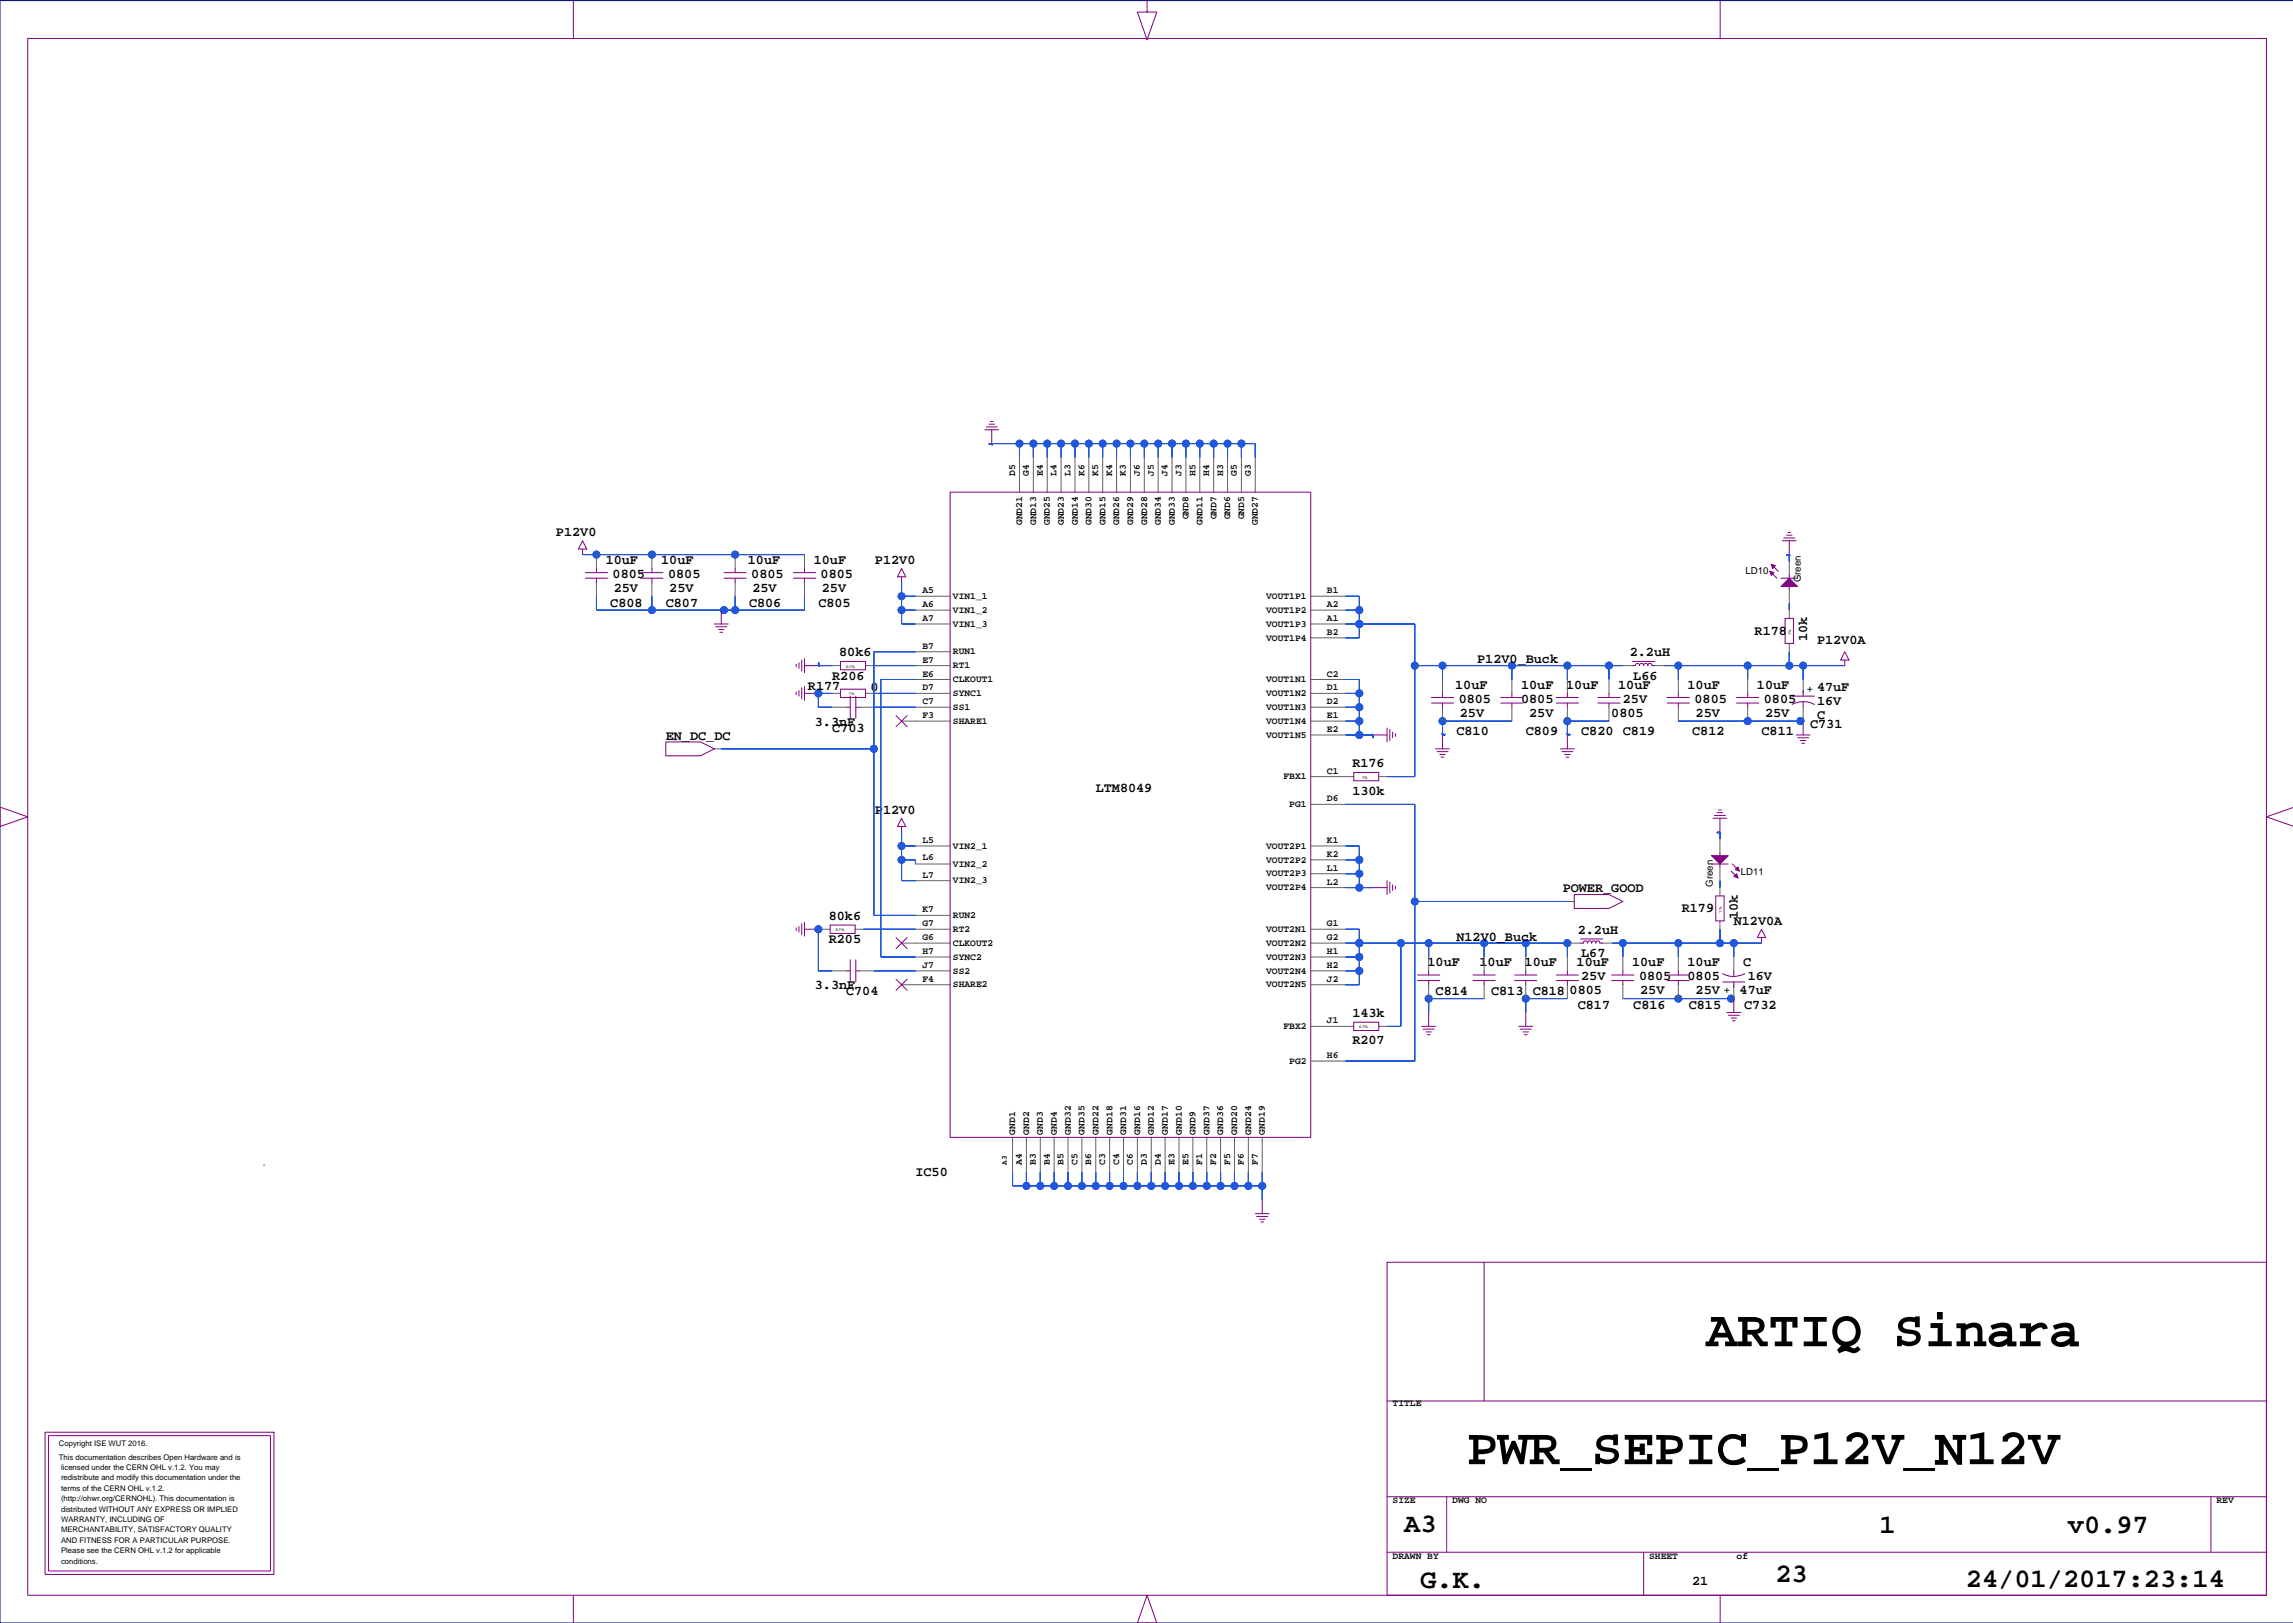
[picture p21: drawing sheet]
<svg xmlns="http://www.w3.org/2000/svg" width="420mm" height="297mm" viewBox="0 0 420 297" stroke-linecap="round" stroke-linejoin="round" font-family="sans-serif">
<defs><g id="words">
<g font-size="9.5">
<text x="312.3" y="246.4">ARTIQ Sinara</text>
<text x="268.5" y="268">PWR_SEPIC_P12V_N12V</text>
</g>
<g font-size="4.9">
<text x="257.1" y="280.4">A3</text>
<text x="344.1" y="280.7">1</text>
<text x="378.6" y="280.7">v0.97</text>
<text x="260" y="290.6">G.K.</text>
<text x="325" y="289.5">23</text>
<text x="359.9" y="290.4">24/01/2017:23:14</text>
</g>
<g font-size="2.5">
<text x="101.8" y="98.2">P12V0</text>
<text x="110.9" y="103.2">10uF</text>
<text x="112.2" y="105.8">0805</text>
<text x="121" y="103.2">10uF</text>
<text x="122.3" y="105.8">0805</text>
<text x="136.9" y="103.2">10uF</text>
<text x="137.6" y="105.8">0805</text>
<text x="149" y="103.2">10uF</text>
<text x="150.2" y="105.8">0805</text>
<text x="160.2" y="103.2">P12V0</text>
<text x="111.7" y="111.1">C808</text>
<text x="112.4" y="108.3">25V</text>
<text x="121.9" y="111.1">C807</text>
<text x="122.5" y="108.3">25V</text>
<text x="137.1" y="111.1">C806</text>
<text x="137.8" y="108.3">25V</text>
<text x="149.8" y="111.1">C805</text>
<text x="150.5" y="108.3">25V</text>
<text x="321.2" y="116.2">R178</text>
<text x="330.9" y="117.4" transform="rotate(-90 330.9 117.4)">10k</text>
<text x="332.7" y="117.8">P12V0A</text>
<text x="152.4" y="124.4">R206</text>
<text x="153.6" y="120.1">80k6</text>
<text x="270.4" y="121.4">P12V0_Buck</text>
<text x="298.4" y="120.1">2.2uH</text>
<text x="299" y="124.4">L66</text>
<text x="147.9" y="126.3">R177</text>
<text x="159.3" y="126.5">0</text>
<text x="266.4" y="126.1">10uF</text>
<text x="267.1" y="128.6">0805</text>
<text x="267.3" y="131.2">25V</text>
<text x="278.5" y="128.6">0805</text>
<text x="278.5" y="126.1">10uF</text>
<text x="280" y="131.2">25V</text>
<text x="286.7" y="126.1">10uF</text>
<text x="295" y="131.2">0805</text>
<text x="296.3" y="126.1">10uF</text>
<text x="297.1" y="128.6">25V</text>
<text x="309" y="126.1">10uF</text>
<text x="310.2" y="128.6">0805</text>
<text x="310.4" y="131.2">25V</text>
<text x="321.7" y="126.1">10uF</text>
<text x="322.9" y="128.6">0805</text>
<text x="323.1" y="131.2">25V</text>
<text x="332.7" y="131.5">C</text>
<text x="332.7" y="126.5">47uF</text>
<text x="332.7" y="129">16V</text>
<text x="121.9" y="135.3">EN_DC_DC</text>
<text x="149.2" y="132.8">3.3nF</text>
<text x="152.4" y="133.9">C703</text>
<text x="266.6" y="134.6">C810</text>
<text x="279.3" y="134.6">C809</text>
<text x="289.5" y="134.6">C820 C819</text>
<text x="309.8" y="134.6">C812</text>
<text x="322.5" y="134.6">C811</text>
<text x="331.4" y="133.3">C731</text>
<text x="247.6" y="140.3">R176</text>
<text x="160.2" y="148.9">P12V0</text>
<text x="200.6" y="144.9">LTM8049</text>
<text x="247.6" y="145.5">130k</text>
<text x="286.1" y="163.3">POWER_GOOD</text>
<text x="307.9" y="167">R179</text>
<text x="151.7" y="168.4">80k6</text>
<text x="151.7" y="172.7">R205</text>
<text x="266.6" y="172.2">N12V0_Buck</text>
<text x="288.9" y="170.9">2.2uH</text>
<text x="317.4" y="169.3">N12V0A</text>
<text x="318.2" y="168.2" transform="rotate(-90 318.2 168.2)">10k</text>
<text x="261.3" y="176.9">10uF</text>
<text x="270.9" y="176.9">10uF</text>
<text x="279.1" y="176.9">10uF</text>
<text x="288.6" y="176.9">10uF</text>
<text x="289.5" y="179.4">25V</text>
<text x="289.5" y="175.2">L67</text>
<text x="298.8" y="176.9">10uF</text>
<text x="300.1" y="179.4">0805</text>
<text x="309" y="179.4">0805</text>
<text x="309" y="176.9">10uF</text>
<text x="319.1" y="176.9">C</text>
<text x="320" y="179.4">16V</text>
<text x="149.2" y="181.1">3.3nF</text>
<text x="154.9" y="182.2">C704</text>
<text x="262.8" y="182.2">C814</text>
<text x="273" y="182.2">C813</text>
<text x="280.6" y="182.2">C818</text>
<text x="287.4" y="182">0805</text>
<text x="288.9" y="184.7">C817</text>
<text x="299" y="184.7">C816</text>
<text x="300.3" y="182">25V</text>
<text x="309.2" y="184.7">C815</text>
<text x="310.4" y="182">25V</text>
<text x="318.5" y="182">47uF</text>
<text x="319.3" y="184.7">C732</text>
<text x="247.6" y="186.1">143k</text>
<text x="247.6" y="191.1">R207</text>
<text x="167.6" y="215.2">IC50</text>
<text x="309.8" y="290.1">21</text>
</g>
<g font-size="1.8">
<text x="185.8" y="87.1" transform="rotate(-90 185.8 87.1)">D5</text>
<text x="188.4" y="87.1" transform="rotate(-90 188.4 87.1)">G4</text>
<text x="190.9" y="87.1" transform="rotate(-90 190.9 87.1)">E4</text>
<text x="193.5" y="87.1" transform="rotate(-90 193.5 87.1)">L4</text>
<text x="196" y="87.1" transform="rotate(-90 196 87.1)">L3</text>
<text x="198.5" y="87.1" transform="rotate(-90 198.5 87.1)">K6</text>
<text x="201.1" y="87.1" transform="rotate(-90 201.1 87.1)">K5</text>
<text x="203.6" y="87.1" transform="rotate(-90 203.6 87.1)">K4</text>
<text x="206.1" y="87.1" transform="rotate(-90 206.1 87.1)">K3</text>
<text x="208.7" y="87.1" transform="rotate(-90 208.7 87.1)">J6</text>
<text x="211.2" y="87.1" transform="rotate(-90 211.2 87.1)">J5</text>
<text x="213.8" y="87.1" transform="rotate(-90 213.8 87.1)">J4</text>
<text x="216.3" y="87.1" transform="rotate(-90 216.3 87.1)">J3</text>
<text x="218.8" y="87.1" transform="rotate(-90 218.8 87.1)">H5</text>
<text x="221.4" y="87.1" transform="rotate(-90 221.4 87.1)">H4</text>
<text x="223.9" y="87.1" transform="rotate(-90 223.9 87.1)">H3</text>
<text x="226.5" y="87.1" transform="rotate(-90 226.5 87.1)">G5</text>
<text x="229" y="87.1" transform="rotate(-90 229 87.1)">G3</text>
<text x="217.6" y="95.1" transform="rotate(-90 217.6 95.1)">GND8</text>
<text x="222.7" y="95.1" transform="rotate(-90 222.7 95.1)">GND7</text>
<text x="225.2" y="95.1" transform="rotate(-90 225.2 95.1)">GND6</text>
<text x="227.8" y="95.1" transform="rotate(-90 227.8 95.1)">GND5</text>
<text x="187.1" y="96.1" transform="rotate(-90 187.1 96.1)">GND21</text>
<text x="189.7" y="96.1" transform="rotate(-90 189.7 96.1)">GND13</text>
<text x="192.2" y="96.1" transform="rotate(-90 192.2 96.1)">GND25</text>
<text x="194.8" y="96.1" transform="rotate(-90 194.8 96.1)">GND23</text>
<text x="197.3" y="96.1" transform="rotate(-90 197.3 96.1)">GND14</text>
<text x="199.8" y="96.1" transform="rotate(-90 199.8 96.1)">GND30</text>
<text x="202.4" y="96.1" transform="rotate(-90 202.4 96.1)">GND15</text>
<text x="204.9" y="96.1" transform="rotate(-90 204.9 96.1)">GND26</text>
<text x="207.5" y="96.1" transform="rotate(-90 207.5 96.1)">GND29</text>
<text x="210" y="96.1" transform="rotate(-90 210 96.1)">GND28</text>
<text x="212.5" y="96.1" transform="rotate(-90 212.5 96.1)">GND34</text>
<text x="215.1" y="96.1" transform="rotate(-90 215.1 96.1)">GND33</text>
<text x="220.2" y="96.1" transform="rotate(-90 220.2 96.1)">GND11</text>
<text x="230.3" y="96.1" transform="rotate(-90 230.3 96.1)">GND27</text>
<text x="319.6" y="105">LD10</text>
<text x="329.7" y="106.6" transform="rotate(-90 329.7 106.6)">Green</text>
<text x="168.9" y="113.7">A7</text>
<text x="168.9" y="111.1">A6</text>
<text x="168.9" y="108.6">A5</text>
<text x="174.5" y="109.6">VIN1_1</text>
<text x="174.5" y="112.2">VIN1_2</text>
<text x="231.8" y="112.2">VOUT1P2</text>
<text x="231.8" y="109.6">VOUT1P1</text>
<text x="242.9" y="108.6">B1</text>
<text x="242.9" y="111.1">A2</text>
<text x="242.9" y="113.7">A1</text>
<text x="168.9" y="118.7">B7</text>
<text x="174.5" y="114.7">VIN1_3</text>
<text x="174.5" y="119.8">RUN1</text>
<text x="231.8" y="114.7">VOUT1P3</text>
<text x="231.8" y="117.2">VOUT1P4</text>
<text x="242.9" y="116.2">B2</text>
<text x="168.9" y="123.8">E6</text>
<text x="168.9" y="121.3">E7</text>
<text x="174.5" y="122.3">RT1</text>
<text x="174.5" y="124.9">CLKOUT1</text>
<text x="231.8" y="124.9">VOUT1N1</text>
<text x="242.9" y="123.8">C2</text>
<text x="168.9" y="126.4">D7</text>
<text x="168.9" y="131.4">F3</text>
<text x="168.9" y="128.9">C7</text>
<text x="174.5" y="129.9">SS1</text>
<text x="174.5" y="127.4">SYNC1</text>
<text x="231.8" y="127.4">VOUT1N2</text>
<text x="231.8" y="129.9">VOUT1N3</text>
<text x="242.9" y="131.4">E1</text>
<text x="242.9" y="128.9">D2</text>
<text x="242.9" y="126.4">D1</text>
<text x="330.9" y="126.6">+</text>
<text x="174.5" y="132.5">SHARE1</text>
<text x="231.8" y="132.5">VOUT1N4</text>
<text x="231.8" y="135">VOUT1N5</text>
<text x="242.9" y="134">E2</text>
<text x="235" y="142.6">FBX1</text>
<text x="242.9" y="141.6">C1</text>
<text x="236" y="147.7">PG1</text>
<text x="242.9" y="146.7">D6</text>
<text x="168.9" y="154.3">L5</text>
<text x="174.5" y="155.3">VIN2_1</text>
<text x="231.8" y="155.3">VOUT2P1</text>
<text x="242.9" y="154.3">K1</text>
<text x="168.9" y="160.6">L7</text>
<text x="168.9" y="157.3">L6</text>
<text x="174.5" y="158.6">VIN2_2</text>
<text x="174.5" y="161.7">VIN2_3</text>
<text x="231.8" y="157.9">VOUT2P2</text>
<text x="231.8" y="160.4">VOUT2P3</text>
<text x="242.9" y="161.9">L2</text>
<text x="242.9" y="159.4">L1</text>
<text x="242.9" y="156.8">K2</text>
<text x="318.7" y="160.1">LD11</text>
<text x="168.9" y="167">K7</text>
<text x="231.8" y="162.9">VOUT2P4</text>
<text x="313.6" y="162.3" transform="rotate(-90 313.6 162.3)">Green</text>
<text x="168.9" y="169.5">G7</text>
<text x="168.9" y="172.1">G6</text>
<text x="174.5" y="173.1">CLKOUT2</text>
<text x="174.5" y="170.6">RT2</text>
<text x="174.5" y="168">RUN2</text>
<text x="231.8" y="170.6">VOUT2N1</text>
<text x="231.8" y="173.1">VOUT2N2</text>
<text x="242.9" y="172.1">G2</text>
<text x="242.9" y="169.5">G1</text>
<text x="168.9" y="177.1">J7</text>
<text x="168.9" y="174.6">H7</text>
<text x="168.9" y="179.7">F4</text>
<text x="174.5" y="175.6">SYNC2</text>
<text x="174.5" y="178.2">SS2</text>
<text x="231.8" y="175.6">VOUT2N3</text>
<text x="231.8" y="178.2">VOUT2N4</text>
<text x="242.9" y="179.7">J2</text>
<text x="242.9" y="177.1">H2</text>
<text x="242.9" y="174.6">H1</text>
<text x="174.5" y="180.7">SHARE2</text>
<text x="231.8" y="180.7">VOUT2N5</text>
<text x="315.6" y="181.7">+</text>
<text x="235" y="188.3">FBX2</text>
<text x="242.9" y="187.3">J1</text>
<text x="236" y="194.7">PG2</text>
<text x="242.9" y="193.6">H6</text>
<text x="185.9" y="207.7" transform="rotate(-90 185.9 207.7)">GND1</text>
<text x="188.4" y="207.7" transform="rotate(-90 188.4 207.7)">GND2</text>
<text x="191" y="207.7" transform="rotate(-90 191 207.7)">GND3</text>
<text x="193.5" y="207.7" transform="rotate(-90 193.5 207.7)">GND4</text>
<text x="196" y="207.7" transform="rotate(-90 196 207.7)">GND32</text>
<text x="198.6" y="207.7" transform="rotate(-90 198.6 207.7)">GND35</text>
<text x="201.1" y="207.7" transform="rotate(-90 201.1 207.7)">GND22</text>
<text x="203.6" y="207.7" transform="rotate(-90 203.6 207.7)">GND18</text>
<text x="206.2" y="207.7" transform="rotate(-90 206.2 207.7)">GND31</text>
<text x="208.7" y="207.7" transform="rotate(-90 208.7 207.7)">GND16</text>
<text x="211.3" y="207.7" transform="rotate(-90 211.3 207.7)">GND12</text>
<text x="213.8" y="207.7" transform="rotate(-90 213.8 207.7)">GND17</text>
<text x="216.3" y="207.7" transform="rotate(-90 216.3 207.7)">GND10</text>
<text x="218.9" y="207.7" transform="rotate(-90 218.9 207.7)">GND9</text>
<text x="221.4" y="207.7" transform="rotate(-90 221.4 207.7)">GND37</text>
<text x="224" y="207.7" transform="rotate(-90 224 207.7)">GND36</text>
<text x="226.5" y="207.7" transform="rotate(-90 226.5 207.7)">GND20</text>
<text x="229" y="207.7" transform="rotate(-90 229 207.7)">GND24</text>
<text x="231.6" y="207.7" transform="rotate(-90 231.6 207.7)">GND19</text>
<text x="187.1" y="213.2" transform="rotate(-90 187.1 213.2)">A4</text>
<text x="189.6" y="213.2" transform="rotate(-90 189.6 213.2)">B3</text>
<text x="192.2" y="213.2" transform="rotate(-90 192.2 213.2)">B4</text>
<text x="194.7" y="213.2" transform="rotate(-90 194.7 213.2)">B5</text>
<text x="197.3" y="213.2" transform="rotate(-90 197.3 213.2)">C5</text>
<text x="199.8" y="213.2" transform="rotate(-90 199.8 213.2)">B6</text>
<text x="202.3" y="213.2" transform="rotate(-90 202.3 213.2)">C3</text>
<text x="204.9" y="213.2" transform="rotate(-90 204.9 213.2)">C4</text>
<text x="207.4" y="213.2" transform="rotate(-90 207.4 213.2)">C6</text>
<text x="210" y="213.2" transform="rotate(-90 210 213.2)">D3</text>
<text x="212.5" y="213.2" transform="rotate(-90 212.5 213.2)">D4</text>
<text x="215" y="213.2" transform="rotate(-90 215 213.2)">E3</text>
<text x="217.6" y="213.2" transform="rotate(-90 217.6 213.2)">E5</text>
<text x="220.1" y="213.2" transform="rotate(-90 220.1 213.2)">F1</text>
<text x="222.7" y="213.2" transform="rotate(-90 222.7 213.2)">F2</text>
<text x="225.2" y="213.2" transform="rotate(-90 225.2 213.2)">F5</text>
<text x="227.7" y="213.2" transform="rotate(-90 227.7 213.2)">F6</text>
<text x="230.3" y="213.2" transform="rotate(-90 230.3 213.2)">F7</text>
<text x="255" y="257.4">TITLE</text>
<text x="255" y="275.2">SIZE</text>
<text x="265.9" y="275.2">DWG NO</text>
<text x="405.8" y="275.2">REV</text>
<text x="255" y="285.3">DRAWN BY</text>
<text x="301.9" y="285.3">SHEET</text>
<text x="317.9" y="285.3">of</text>
</g>
<g font-size="1.4">
<text x="184.3" y="213.2" transform="rotate(-90 184.3 213.2)">A3</text>
<text x="10.8" y="267.1">This documentation describes Open Hardware and is</text>
<text x="10.8" y="264.6">Copyright ISE WUT 2016.</text>
<text x="11.2" y="269">licensed under the CERN OHL v.1.2. You may</text>
<text x="11.2" y="274.8">(http://ohwr.org/CERNOHL). This documentation is</text>
<text x="11.2" y="272.9">terms of the CERN OHL v.1.2.</text>
<text x="11.2" y="270.9">redistribute and modify this documentation under the</text>
<text x="11.2" y="280.5">MERCHANTABILITY, SATISFACTORY QUALITY</text>
<text x="11.2" y="278.6">WARRANTY, INCLUDING OF</text>
<text x="11.2" y="276.7">distributed WITHOUT ANY EXPRESS OR IMPLIED</text>
<text x="11.2" y="286.2">conditions.</text>
<text x="11.2" y="284.3">Please see the CERN OHL v.1.2 for applicable</text>
<text x="11.2" y="282.4">AND FITNESS FOR A PARTICULAR PURPOSE.</text>
</g>
<g font-size=".7">
<text x="327.9" y="116.2" transform="rotate(-90 327.9 116.2)">1%</text>
<text x="154.9" y="122.2">0.1%</text>
<text x="155.4" y="127.3">1%</text>
<text x="249.4" y="142.5">1%</text>
<text x="315.2" y="167" transform="rotate(-90 315.2 167)">1%</text>
<text x="153" y="170.5">0.1%</text>
<text x="248.9" y="188.2">0.1%</text>
</g>
</g></defs>
<path d="M419.9 .1h-419.9v296.9h419.9" fill="none" stroke="#000080" stroke-width=".18"/>
<g fill="none" stroke="#606060" stroke-width=".18">
<path d="M181.6 81.2h.1M186.6 83.7v6.4M189.2 83.7v6.4M191.7 83.7v6.4M194.3 83.7v6.4M196.8 83.7v6.4M199.3 83.7v6.4M201.9 83.7v6.4M204.4 83.7v6.4M207 83.7v6.4M209.5 83.7v6.4M212 83.7v6.4"/>
<path d="M214.6 83.7v6.4M217.1 83.7v6.4M219.7 83.7v6.4M222.2 83.7v6.4M224.7 83.7v6.4M227.3 83.7v6.4M229.8 83.7v6.4M106.7 101.5h.1M109.2 101.5v2.5M109.2 106.6v2.5M119.4 101.5v2.5M119.4 106.6v2.5"/>
<path d="M132.1 111.7h.1M134.6 101.5v2.5M134.6 106.6v2.5M147.3 101.5v2.5M147.3 106.6v2.5M165.1 106.6h.1M167.6 114.2h6.4M167.6 111.7h6.4M167.6 109.1h6.4M167.6 119.3h6.4M240 114.2h6.3M240 111.7h6.3"/>
<path d="M240 109.1h6.3M240 116.7h6.3M327.6 101.5h.1M327.6 102.8v2.5M327.6 107.9v2.5M327.6 111.7v1.5M327.6 117.8v1.5M130.8 137.1h1.3M149.8 121.8h.1M149.8 126.9h.1M152.4 129.4h2.5M152.4 126.9h1.5"/>
<path d="M152.4 121.8h1.5M157.4 129.4h2.6M158.5 126.9h1.5M158.5 121.8h1.5M165.1 132h8.9M167.6 124.4h6.4M167.6 129.4h6.4M167.6 126.9h6.4M167.6 121.8h6.4M240 124.4h6.3M240 129.4h6.3M240 126.9h6.3"/>
<path d="M240 132h6.3M240 134.5h6.3M251.4 134.5h.1M264.1 134.5h.1M264.1 124.4v2.5M264.1 129.4v2.6M276.8 124.4v2.5M276.8 129.4v2.6M287 134.5h.1M287 124.4v2.5M287 129.4v2.6M294.6 124.4v2.5"/>
<path d="M294.6 129.4v2.6M297.1 121.8h1.8M303 121.8h1.7M307.3 124.4v2.5M307.3 129.4v2.6M320 124.4v2.5M320 129.4v2.6M330.1 132h.1M330.1 124.4v2.5M330.1 129.4v2.6M337.7 121.8h.1M165.1 152.3h.1"/>
<path d="M167.6 154.8h6.4M167.6 158.1h6.4M240 142.1h7.8M240 147.2h6.3M240 154.8h6.3M240 157.4h6.3M240 159.9h6.3M252.4 142.1h1.5M314.9 152.3h.1M314.9 153.6v2.5M314.9 158.6v2.6M149.8 170.1h.1"/>
<path d="M150.5 170.1h1.5M152.4 177.7h2.5M156.6 170.1h1.5M157.4 177.7h2.6M165.1 172.6h8.9M167.6 170.1h6.4M167.6 175.1h6.4M167.6 177.7h6.4M167.6 167.5h6.4M167.6 161.2h6.4M240 170.1h6.3M240 172.6h6.3"/>
<path d="M240 175.1h6.3M240 177.7h6.3M240 162.4h6.3M251.4 162.4h.1M261.6 175.1v2.6M271.7 175.1v2.6M279.3 175.1v2.6M287 175.1v2.6M287 165h1.2M287.6 172.6h1.8M293.4 172.6h1.8M297.1 175.1v2.6"/>
<path d="M307.3 175.1v2.6M314.9 162.4v1.6M314.9 168.5v1.6M317.4 175.1v2.6M322.5 172.6h.1M165.1 180.2h8.9M240 180.2h6.3M240 194.2h6.3M240 187.8h7.8M252.4 187.8h1.5M261.6 185.3h.1M261.6 180.2v2.6"/>
<path d="M271.7 180.2v2.6M279.3 185.3h.1M279.3 180.2v2.6M287 180.2v2.6M297.1 180.2v2.6M307.3 180.2v2.6M317.4 182.8h.1M317.4 180.2v2.6M185.4 208.2v6.3M187.9 208.2v6.3M190.5 208.2v6.3M193 208.2v6.3"/>
<path d="M195.5 208.2v6.3M198.1 208.2v6.3M200.6 208.2v6.3M203.2 208.2v6.3M205.7 208.2v6.3M208.2 208.2v6.3M210.8 208.2v6.3M213.3 208.2v6.3M215.9 208.2v6.3M218.4 208.2v6.3M220.9 208.2v6.3M223.5 208.2v6.3"/>
<path d="M226 208.2v6.3M228.5 208.2v6.3M231.1 219.6h.1M231.1 208.2v6.3"/>
</g>
<g fill="none" stroke="#800080" stroke-width=".18">
<path d="M210 0v2.2h1.8l-1.8 5.1-1.8-5.1h1.8M5.1 7h409.8v285h-409.8zM105 .2v6.9M314.9 .2v6.9M180.3 78.6h2.5M180.6 78.1h2M181.1 77.6h1M181.3 77.1h.5M181.6 78.6v2.6M106.7 99l.7 1.5h-1.5zM174 90.1h66v118.1h-66zM326.3 99h2.6"/>
<path d="M326.6 98.5h2M327.1 97.9h1M327.3 97.4h.5M327.6 99v2.5M106.7 100.5v1M107.2 105.8h4M107.2 104.8h4M109.2 104v.8M109.2 105.8v.8M117.3 105.8h4.1M117.3 104.8h4.1M119.4 104v.8"/>
<path d="M119.4 105.8v.8M130.8 114.2h2.5M131 114.7h2.1M131.5 115.2h1.1M131.8 115.7h.5M132.1 111.7v2.5M132.6 105.8h4M132.6 104.8h4M134.6 104v.8M134.6 105.8v.8M145.3 105.8h4M145.3 104.8h4"/>
<path d="M147.3 104v.8M147.3 105.8v.8M165.1 104l.7 1.6h-1.5zM165.1 105.6v1M324 104.6l1.3 1.2M324.3 103.3l1.3 1.3M326.1 105.8h3M326.8 113.2h1.5v4.6h-1.5zM327.6 105.3v2.6M337.7 119.3l.8 1.5h-1.5zM121.9 135.8h6.3l2.6 1.3-2.6 1.2h-6.3zM145.8 121.6v.5"/>
<path d="M145.8 126.6v.6M146.3 121.3v1M146.3 126.4v1M146.8 120.8v2M146.8 125.9v2M147.3 120.5v2.6M147.3 125.6v2.6M147.3 121.8h2.5M147.3 126.9h2.5M153.9 121.1h4.6v1.5h-4.6zM153.9 126.1h4.6v1.6h-4.6zM154.9 129.4h.8"/>
<path d="M155.7 127.4v4.1M156.7 127.4v4.1M156.7 129.4h.7M164 131l2.1 2M166.1 131l-2.1 2M251.4 134.5h2.5M253.9 133.2v2.6M254.5 133.5v2M255 134v1M255.5 134.3v.5M262.1 127.7h4M262.1 128.7h4"/>
<path d="M262.8 137.1h2.6M263.1 137.6h2M263.6 138.1h1M263.8 138.6h.6M264.1 126.9v.8M264.1 128.7v.7M264.1 134.5v2.6M274.8 127.7h4M274.8 128.7h4M276.8 126.9v.8M276.8 128.7v.7M284.9 127.7h4.1"/>
<path d="M284.9 128.7h4.1M285.7 137.1h2.5M285.9 137.6h2.1M286.4 138.1h1.1M286.7 138.6h.5M287 126.9v.8M287 128.7v.7M287 134.5v2.6M292.5 127.7h4.1M292.5 128.7h4.1M294.6 126.9v.8M294.6 128.7v.7"/>
<path d="M298.9 121.8h.5a.38 .38 0 0 1 .4-.4 .38 .38 0 0 1 .4 .4M298.9 121.1h4.1M302.4 121.8h.6M302.4 121.8a.38 .38 0 0 0-.3-.4 .38 .38 0 0 0-.4 .4 .38 .38 0 0 0-.4-.4 .38 .38 0 0 0-.4 .4 .38 .38 0 0 0-.4-.4 .38 .38 0 0 0-.3 .4M305.2 127.7h4.1M305.2 128.7h4.1M307.3 126.9v.8M307.3 128.7v.7M317.9 127.7h4.1M317.9 128.7h4.1M320 126.9v.8M320 128.7v.7"/>
<path d="M328.1 127.4h4.1M328.1 128.9a4.3 4.3 0 0 1 4.1 0M328.9 134.5h2.5M329.1 135h2M329.6 135.5h1M329.9 136h.5M330.1 126.4v1M330.1 128.4v1M330.1 132v2.5M337.7 120.8v1M-.1 149.5l.1-1.8 5.1 1.8-5.1 1.8v-1.8M165.1 149.8l.7 1.5h-1.5z"/>
<path d="M165.1 151.3v1M247.8 141.4h4.6v1.5h-4.6zM313.4 158.1h3M313.6 149.8h2.6M313.9 149.2h2M314.4 148.7h1M314.6 148.2h.5M314.9 149.8v2.5M314.9 156.1v2.5M316.9 159.4l1.3 1.3M317.2 158.1l1.2 1.3M419.9 147.8l-5 1.7 5 1.7"/>
<path d="M145.8 169.8v.5M146.3 169.6v1M146.8 169.1v2M147.3 168.8v2.5M147.3 170.1h2.5M152 169.3h4.6v1.5h-4.6zM154.9 177.7h.8M155.7 175.7v4M156.7 175.7v4M156.7 177.7h.7M164 179.2l2.1 2M164 171.6l2.1 2"/>
<path d="M166.1 179.2l-2.1 2M166.1 171.6l-2.1 2M251.4 162.4h2.5M253.9 161.2v2.5M254.5 161.4v2.1M255 161.9v1.1M255.5 162.2v.5M259.5 178.4h4.1M259.5 179.5h4.1M261.6 177.7v.7M261.6 179.5v.7M269.7 178.4h4"/>
<path d="M269.7 179.5h4M271.7 177.7v.7M271.7 179.5v.7M277.3 178.4h4.1M277.3 179.5h4.1M279.3 177.7v.7M279.3 179.5v.7M284.9 178.4h4.1M284.9 179.5h4.1M287 177.7v.7M287 179.5v.7M288.2 163.7h6.4l2.5 1.3-2.5 1.3h-6.4z"/>
<path d="M289.4 172.6h.5a.38 .38 0 0 1 .3-.4 .38 .38 0 0 1 .4 .4 .38 .38 0 0 1 .4-.4 .38 .38 0 0 1 .4 .4 .38 .38 0 0 1 .4-.4 .38 .38 0 0 1 .4 .4 .38 .38 0 0 1 .3-.4 .38 .38 0 0 1 .4 .4h.5M289.4 171.8h4M295.1 178.4h4M295.1 179.5h4M297.1 177.7v.7M297.1 179.5v.7M305.2 178.4h4.1M305.2 179.5h4.1M307.3 177.7v.7M307.3 179.5v.7M314.1 164h1.6v4.5h-1.6zM315.4 178.2l1.2 .4 .9 .1"/>
<path d="M315.4 179.7h4.1M317.4 177.7v1l1.3-.2 .7-.3M317.4 179.7v1M322.5 170.1l.8 1.5h-1.6zM322.5 171.6v1M247.8 187.1h4.6v1.5h-4.6zM260.3 187.8h2.5M260.5 188.4h2.1M261.1 188.9h1M261.3 189.4h.5M261.6 185.3v2.5M278.1 187.8h2.5"/>
<path d="M278.3 188.4h2.1M278.8 188.9h1M279.1 189.4h.5M279.3 185.3v2.5M316.2 185.3h2.5M316.4 185.8h2M316.9 186.3h1M317.2 186.8h.5M317.4 182.8v2.5M48.2 213.2h.1M231.1 219.6v2.5M229.8 222.1h2.6"/>
<path d="M230.1 222.6h2M230.6 223.1h1M230.8 223.6h.5M253.9 231h161v61h-161zM271.7 231v25.4M253.9 256.4h161M8.3 262.1h41.9v26.1h-41.9zM8.9 262.8h40.6v24.7h-40.6zM253.9 273.9h161M264.9 273.9v10.2M404.8 273.9v10.2M105 292v5.1"/>
<path d="M210 297h1.8l-1.8-5-1.8 5 1.8 .1M253.9 284.1h161M300.9 284.1v7.9M314.9 292v5.1"/>
</g>
<g fill="#800080" stroke="#800080" stroke-width=".18">
<path d="M324.3 103.3l.7 .2-.5 .5z" fill-rule="evenodd"/>
<path d="M324 104.6l.8 .2-.5 .5z" fill-rule="evenodd"/>
<path d="M326.1 107.3l1.5-1.5 1.5 1.5z" fill-rule="evenodd"/>
<path d="M317.4 160.4l.5-.5 .3 .8z" fill-rule="evenodd"/>
<path d="M317.7 159.1l.5-.5 .2 .8z" fill-rule="evenodd"/>
<path d="M313.4 156.6h3l-1.5 1.5z" fill-rule="evenodd"/>
</g>
<g fill="#2058dd" stroke="#2058dd" stroke-width=".18">
<path d="M327.6 101.5v.3z" fill-rule="evenodd"/>
<path d="M327.6 101.8h.1z" fill-rule="evenodd"/>
<path d="M327.7 101.6v.2z" fill-rule="evenodd"/>
<path d="M327.1 101.6h.6z" fill-rule="evenodd"/>
<path d="M327.1 101.5v.1z" fill-rule="evenodd"/>
<path d="M327.1 101.5h.5z" fill-rule="evenodd"/>
<path d="M327.6 101.5v1.3z" fill-rule="evenodd"/>
<path d="M327.6 110.4v1.3z" fill-rule="evenodd"/>
<path d="M307.3 121.8v2.6z" fill-rule="evenodd"/>
<path d="M320 121.8v2.6z" fill-rule="evenodd"/>
<path d="M327.6 119.3v2.5z" fill-rule="evenodd"/>
<path d="M330.1 121.8h7.6z" fill-rule="evenodd"/>
<path d="M330.1 121.8v2.6z" fill-rule="evenodd"/>
<path d="M327.6 121.8h2.5z" fill-rule="evenodd"/>
<path d="M320 121.8h7.6z" fill-rule="evenodd"/>
<path d="M307.3 121.8h12.7z" fill-rule="evenodd"/>
<path d="M304.7 121.8h2.6z" fill-rule="evenodd"/>
<path d="M181.6 81.2v.2z" fill-rule="evenodd"/>
<path d="M181.6 81.4h.1z" fill-rule="evenodd"/>
<path d="M181.7 81.3v.1z" fill-rule="evenodd"/>
<path d="M181.1 81.3h.6z" fill-rule="evenodd"/>
<path d="M181.1 81.2v.1z" fill-rule="evenodd"/>
<path d="M181.1 81.2h5.5z" fill-rule="evenodd"/>
<path d="M191.7 81.2v2.5z" fill-rule="evenodd"/>
<path d="M194.3 81.2v2.5z" fill-rule="evenodd"/>
<path d="M196.8 81.2v2.5z" fill-rule="evenodd"/>
<path d="M207 81.2v2.5z" fill-rule="evenodd"/>
<path d="M209.5 81.2v2.5z" fill-rule="evenodd"/>
<path d="M217.1 81.2v2.5z" fill-rule="evenodd"/>
<path d="M219.7 81.2v2.5z" fill-rule="evenodd"/>
<path d="M219.7 81.2h2.5z" fill-rule="evenodd"/>
<path d="M209.5 81.2h2.5z" fill-rule="evenodd"/>
<path d="M207 81.2h2.5z" fill-rule="evenodd"/>
<path d="M204.4 81.2h2.6z" fill-rule="evenodd"/>
<path d="M201.9 81.2h2.5z" fill-rule="evenodd"/>
<path d="M189.2 81.2v2.5z" fill-rule="evenodd"/>
<path d="M204.4 81.2v2.5z" fill-rule="evenodd"/>
<path d="M201.9 81.2v2.5z" fill-rule="evenodd"/>
<path d="M212 81.2v2.5z" fill-rule="evenodd"/>
<path d="M212 81.2h2.6z" fill-rule="evenodd"/>
<path d="M214.6 81.2h2.5z" fill-rule="evenodd"/>
<path d="M214.6 81.2v2.5z" fill-rule="evenodd"/>
<path d="M217.1 81.2h2.6z" fill-rule="evenodd"/>
<path d="M194.3 81.2h2.5z" fill-rule="evenodd"/>
<path d="M191.7 81.2h2.6z" fill-rule="evenodd"/>
<path d="M189.2 81.2h2.5z" fill-rule="evenodd"/>
<path d="M186.6 81.2v2.5z" fill-rule="evenodd"/>
<path d="M186.6 81.2h2.6z" fill-rule="evenodd"/>
<path d="M222.2 81.2v2.5z" fill-rule="evenodd"/>
<path d="M222.2 81.2h2.5z" fill-rule="evenodd"/>
<path d="M224.7 81.2v2.5z" fill-rule="evenodd"/>
<path d="M224.7 81.2h2.6z" fill-rule="evenodd"/>
<path d="M227.3 81.2v2.5z" fill-rule="evenodd"/>
<path d="M227.3 81.2h2.5z" fill-rule="evenodd"/>
<path d="M229.8 81.2v2.5z" fill-rule="evenodd"/>
<path d="M199.3 81.2v2.5z" fill-rule="evenodd"/>
<path d="M196.8 81.2h2.5z" fill-rule="evenodd"/>
<path d="M199.3 81.2h2.6z" fill-rule="evenodd"/>
<path d="M106.7 101.5h2.5z" fill-rule="evenodd"/>
<path d="M134.6 101.5h12.7z" fill-rule="evenodd"/>
<path d="M109.2 101.5h10.2z" fill-rule="evenodd"/>
<path d="M119.4 101.5h15.2z" fill-rule="evenodd"/>
<path d="M132.1 111.4v.3z" fill-rule="evenodd"/>
<path d="M131.9 111.4h.2z" fill-rule="evenodd"/>
<path d="M131.9 111.4v.1z" fill-rule="evenodd"/>
<path d="M119.4 111.7h13.2z" fill-rule="evenodd"/>
<path d="M131.9 111.5h.7z" fill-rule="evenodd"/>
<path d="M132.6 111.5v.2z" fill-rule="evenodd"/>
<path d="M109.2 109.1v2.6z" fill-rule="evenodd"/>
<path d="M109.2 111.7h10.2z" fill-rule="evenodd"/>
<path d="M119.4 109.1v2.6z" fill-rule="evenodd"/>
<path d="M134.6 109.1v2.6z" fill-rule="evenodd"/>
<path d="M147.3 109.1v2.6z" fill-rule="evenodd"/>
<path d="M134.6 111.7h12.7z" fill-rule="evenodd"/>
<path d="M132.6 111.7h2z" fill-rule="evenodd"/>
<path d="M165.1 106.6v2.5z" fill-rule="evenodd"/>
<path d="M165.1 114.2h2.5z" fill-rule="evenodd"/>
<path d="M165.1 111.7v2.5z" fill-rule="evenodd"/>
<path d="M165.1 111.7h2.5z" fill-rule="evenodd"/>
<path d="M165.1 109.1h2.5z" fill-rule="evenodd"/>
<path d="M165.1 109.1v2.6z" fill-rule="evenodd"/>
<path d="M165.1 157.4v3.8z" fill-rule="evenodd"/>
<path d="M167.6 157.4v.7z" fill-rule="evenodd"/>
<path d="M165.1 157.4h2.5z" fill-rule="evenodd"/>
<path d="M165.1 154.8v2.6z" fill-rule="evenodd"/>
<path d="M165.1 152.3v2.5z" fill-rule="evenodd"/>
<path d="M165.1 154.8h2.5z" fill-rule="evenodd"/>
<path d="M165.1 161.2h2.5z" fill-rule="evenodd"/>
<path d="M251.1 134.5h.3z" fill-rule="evenodd"/>
<path d="M251.1 134.4v.1z" fill-rule="evenodd"/>
<path d="M251.1 134.4h.2z" fill-rule="evenodd"/>
<path d="M251.3 134.4v.6z" fill-rule="evenodd"/>
<path d="M251.3 135h.1z" fill-rule="evenodd"/>
<path d="M251.4 134.5v.5z" fill-rule="evenodd"/>
<path d="M246.3 124.4h2.6z" fill-rule="evenodd"/>
<path d="M246.3 129.4h2.6z" fill-rule="evenodd"/>
<path d="M246.3 132h2.6z" fill-rule="evenodd"/>
<path d="M246.3 134.5h2.6z" fill-rule="evenodd"/>
<path d="M248.9 132v2.5z" fill-rule="evenodd"/>
<path d="M248.9 126.9v2.5z" fill-rule="evenodd"/>
<path d="M248.9 134.5h2.5z" fill-rule="evenodd"/>
<path d="M248.9 124.4v2.5z" fill-rule="evenodd"/>
<path d="M246.3 126.9h2.6z" fill-rule="evenodd"/>
<path d="M248.9 129.4v2.6z" fill-rule="evenodd"/>
<path d="M246.3 154.8h2.6z" fill-rule="evenodd"/>
<path d="M246.3 157.4h2.6z" fill-rule="evenodd"/>
<path d="M246.3 159.9h2.6z" fill-rule="evenodd"/>
<path d="M246.3 162.4h2.6z" fill-rule="evenodd"/>
<path d="M248.9 157.4v2.5z" fill-rule="evenodd"/>
<path d="M248.9 159.9v2.5z" fill-rule="evenodd"/>
<path d="M248.9 162.4h2.5z" fill-rule="evenodd"/>
<path d="M248.9 154.8v2.6z" fill-rule="evenodd"/>
<path d="M161.3 175.1h6.3z" fill-rule="evenodd"/>
<path d="M161.3 124.4h6.3z" fill-rule="evenodd"/>
<path d="M161.3 124.4v50.7z" fill-rule="evenodd"/>
<path d="M158.1 170.1h9.5z" fill-rule="evenodd"/>
<path d="M160 121.8h7.6z" fill-rule="evenodd"/>
<path d="M149.8 121.8h.3z" fill-rule="evenodd"/>
<path d="M150.1 121.8v.1z" fill-rule="evenodd"/>
<path d="M150 121.9h.1z" fill-rule="evenodd"/>
<path d="M150 121.3v.6z" fill-rule="evenodd"/>
<path d="M149.8 121.3h.2z" fill-rule="evenodd"/>
<path d="M149.8 121.3v.5z" fill-rule="evenodd"/>
<path d="M149.8 121.8h2.6z" fill-rule="evenodd"/>
<path d="M160 126.9h7.6z" fill-rule="evenodd"/>
<path d="M264.1 134.3v.2z" fill-rule="evenodd"/>
<path d="M264 134.3h.1z" fill-rule="evenodd"/>
<path d="M264 134.3v.1z" fill-rule="evenodd"/>
<path d="M264 134.4h.6z" fill-rule="evenodd"/>
<path d="M264.6 134.4v.1z" fill-rule="evenodd"/>
<path d="M264.1 134.5h.5z" fill-rule="evenodd"/>
<path d="M264.1 132v2.5z" fill-rule="evenodd"/>
<path d="M264.1 132h12.7z" fill-rule="evenodd"/>
<path d="M330.1 131.7v.3z" fill-rule="evenodd"/>
<path d="M330.1 131.7h.2z" fill-rule="evenodd"/>
<path d="M330.3 131.7v.2z" fill-rule="evenodd"/>
<path d="M320 132h9.6z" fill-rule="evenodd"/>
<path d="M329.6 131.9h.7z" fill-rule="evenodd"/>
<path d="M329.6 131.9v.1z" fill-rule="evenodd"/>
<path d="M307.3 132h12.7z" fill-rule="evenodd"/>
<path d="M329.6 132h.5z" fill-rule="evenodd"/>
<path d="M314.9 152.3v.2z" fill-rule="evenodd"/>
<path d="M314.9 152.5h.1z" fill-rule="evenodd"/>
<path d="M315 152.4v.1z" fill-rule="evenodd"/>
<path d="M314.4 152.4h.6z" fill-rule="evenodd"/>
<path d="M314.4 152.3v.1z" fill-rule="evenodd"/>
<path d="M314.4 152.3h.5z" fill-rule="evenodd"/>
<path d="M314.9 152.3v1.3z" fill-rule="evenodd"/>
<path d="M314.9 161.2v1.2z" fill-rule="evenodd"/>
<path d="M317.4 172.6v2.5z" fill-rule="evenodd"/>
<path d="M307.3 172.6v2.5z" fill-rule="evenodd"/>
<path d="M314.9 170.1v2.5z" fill-rule="evenodd"/>
<path d="M317.4 172.6h5.1z" fill-rule="evenodd"/>
<path d="M314.9 172.6h2.5z" fill-rule="evenodd"/>
<path d="M307.3 172.6h7.6z" fill-rule="evenodd"/>
<path d="M297.1 172.6h10.2z" fill-rule="evenodd"/>
<path d="M297.1 172.6v2.5z" fill-rule="evenodd"/>
<path d="M295.2 172.6h1.9z" fill-rule="evenodd"/>
<path d="M261.6 182.8v2.5z" fill-rule="evenodd"/>
<path d="M261.6 182.8h10.1z" fill-rule="evenodd"/>
<path d="M317.4 182.5v.3z" fill-rule="evenodd"/>
<path d="M317.4 182.5h.2z" fill-rule="evenodd"/>
<path d="M317.6 182.5v.1z" fill-rule="evenodd"/>
<path d="M307.3 182.8h9.6z" fill-rule="evenodd"/>
<path d="M316.9 182.6h.7z" fill-rule="evenodd"/>
<path d="M316.9 182.6v.2z" fill-rule="evenodd"/>
<path d="M297.1 182.8h10.2z" fill-rule="evenodd"/>
<path d="M316.9 182.8h.5z" fill-rule="evenodd"/>
<path d="M279.3 182.8h7.7z" fill-rule="evenodd"/>
<path d="M279.3 182.8v2.5z" fill-rule="evenodd"/>
<path d="M160 129.4h7.6z" fill-rule="evenodd"/>
<path d="M149.8 126.9h.3z" fill-rule="evenodd"/>
<path d="M150.1 126.9v.1z" fill-rule="evenodd"/>
<path d="M150 127h.1z" fill-rule="evenodd"/>
<path d="M150 126.4v.6z" fill-rule="evenodd"/>
<path d="M149.8 126.4h.2z" fill-rule="evenodd"/>
<path d="M149.8 126.4v.5z" fill-rule="evenodd"/>
<path d="M149.8 126.9v2.5z" fill-rule="evenodd"/>
<path d="M149.8 129.4h2.6z" fill-rule="evenodd"/>
<path d="M149.8 126.9h2.6z" fill-rule="evenodd"/>
<path d="M149.8 170.1h.3z" fill-rule="evenodd"/>
<path d="M150.1 170.1v.1z" fill-rule="evenodd"/>
<path d="M150 170.2h.1z" fill-rule="evenodd"/>
<path d="M150 169.6v.6z" fill-rule="evenodd"/>
<path d="M149.8 169.6h.2z" fill-rule="evenodd"/>
<path d="M149.8 169.6v.5z" fill-rule="evenodd"/>
<path d="M149.8 170.1h.7z" fill-rule="evenodd"/>
<path d="M149.8 177.7h2.6z" fill-rule="evenodd"/>
<path d="M149.8 170.1v7.6z" fill-rule="evenodd"/>
<path d="M160 177.7h7.6z" fill-rule="evenodd"/>
<path d="M287 134.3v.2z" fill-rule="evenodd"/>
<path d="M286.8 134.3h.2z" fill-rule="evenodd"/>
<path d="M286.8 134.3v.1z" fill-rule="evenodd"/>
<path d="M286.8 134.4h.7z" fill-rule="evenodd"/>
<path d="M287.5 134.4v.1z" fill-rule="evenodd"/>
<path d="M287 134.5h.5z" fill-rule="evenodd"/>
<path d="M287 132v2.5z" fill-rule="evenodd"/>
<path d="M287 132h7.6z" fill-rule="evenodd"/>
<path d="M276.8 121.8v2.6z" fill-rule="evenodd"/>
<path d="M294.6 121.8h2.5z" fill-rule="evenodd"/>
<path d="M253.9 142.1h5.1z" fill-rule="evenodd"/>
<path d="M246.3 116.7h2.6z" fill-rule="evenodd"/>
<path d="M248.9 114.2v2.5z" fill-rule="evenodd"/>
<path d="M246.3 114.2h2.6z" fill-rule="evenodd"/>
<path d="M246.3 111.7h2.6z" fill-rule="evenodd"/>
<path d="M248.9 111.7v2.5z" fill-rule="evenodd"/>
<path d="M248.9 114.2h10.1z" fill-rule="evenodd"/>
<path d="M259 114.2v7.6z" fill-rule="evenodd"/>
<path d="M259 121.8h5.1z" fill-rule="evenodd"/>
<path d="M264.1 121.8v2.6z" fill-rule="evenodd"/>
<path d="M246.3 109.1h2.6z" fill-rule="evenodd"/>
<path d="M294.6 121.8v2.6z" fill-rule="evenodd"/>
<path d="M287 121.8h7.6z" fill-rule="evenodd"/>
<path d="M264.1 121.8h12.7z" fill-rule="evenodd"/>
<path d="M248.9 109.1v2.6z" fill-rule="evenodd"/>
<path d="M259 121.8v20.3z" fill-rule="evenodd"/>
<path d="M287 121.8v2.6z" fill-rule="evenodd"/>
<path d="M276.8 121.8h10.2z" fill-rule="evenodd"/>
<path d="M259 165h28z" fill-rule="evenodd"/>
<path d="M259 165v29.2z" fill-rule="evenodd"/>
<path d="M259 147.2v17.8z" fill-rule="evenodd"/>
<path d="M246.3 147.2h12.7z" fill-rule="evenodd"/>
<path d="M246.3 194.2h12.7z" fill-rule="evenodd"/>
<path d="M160 119.3h7.6z" fill-rule="evenodd"/>
<path d="M132.1 137.1h27.9z" fill-rule="evenodd"/>
<path d="M160 167.5h7.6z" fill-rule="evenodd"/>
<path d="M160 137.1v30.4z" fill-rule="evenodd"/>
<path d="M160 119.3v17.8z" fill-rule="evenodd"/>
<path d="M287 172.6h.6z" fill-rule="evenodd"/>
<path d="M253.9 187.8h2.6z" fill-rule="evenodd"/>
<path d="M256.5 172.6v15.2z" fill-rule="evenodd"/>
<path d="M261.6 172.6v2.5z" fill-rule="evenodd"/>
<path d="M248.9 170.1v2.5z" fill-rule="evenodd"/>
<path d="M246.3 172.6h2.6z" fill-rule="evenodd"/>
<path d="M246.3 177.7h2.6z" fill-rule="evenodd"/>
<path d="M246.3 180.2h2.6z" fill-rule="evenodd"/>
<path d="M248.9 177.7v2.5z" fill-rule="evenodd"/>
<path d="M248.9 172.6v2.5z" fill-rule="evenodd"/>
<path d="M248.9 175.1v2.6z" fill-rule="evenodd"/>
<path d="M256.5 172.6h5.1z" fill-rule="evenodd"/>
<path d="M246.3 175.1h2.6z" fill-rule="evenodd"/>
<path d="M248.9 172.6h7.6z" fill-rule="evenodd"/>
<path d="M287 172.6v2.5z" fill-rule="evenodd"/>
<path d="M246.3 170.1h2.6z" fill-rule="evenodd"/>
<path d="M279.3 172.6h7.7z" fill-rule="evenodd"/>
<path d="M279.3 172.6v2.5z" fill-rule="evenodd"/>
<path d="M261.6 172.6h10.1z" fill-rule="evenodd"/>
<path d="M271.7 172.6v2.5z" fill-rule="evenodd"/>
<path d="M271.7 172.6h7.6z" fill-rule="evenodd"/>
<path d="M185.4 214.5v2.5z" fill-rule="evenodd"/>
<path d="M190.5 217h2.5z" fill-rule="evenodd"/>
<path d="M215.9 214.5v2.5z" fill-rule="evenodd"/>
<path d="M218.4 214.5v2.5z" fill-rule="evenodd"/>
<path d="M220.9 214.5v2.5z" fill-rule="evenodd"/>
<path d="M223.5 214.5v2.5z" fill-rule="evenodd"/>
<path d="M220.9 217h2.6z" fill-rule="evenodd"/>
<path d="M218.4 217h2.5z" fill-rule="evenodd"/>
<path d="M213.3 214.5v2.5z" fill-rule="evenodd"/>
<path d="M208.2 214.5v2.5z" fill-rule="evenodd"/>
<path d="M200.6 217h2.6z" fill-rule="evenodd"/>
<path d="M203.2 217h2.5z" fill-rule="evenodd"/>
<path d="M205.7 217h2.5z" fill-rule="evenodd"/>
<path d="M213.3 217h2.6z" fill-rule="evenodd"/>
<path d="M203.2 214.5v2.5z" fill-rule="evenodd"/>
<path d="M205.7 214.5v2.5z" fill-rule="evenodd"/>
<path d="M215.9 217h2.5z" fill-rule="evenodd"/>
<path d="M223.5 217h2.5z" fill-rule="evenodd"/>
<path d="M198.1 217h2.5z" fill-rule="evenodd"/>
<path d="M195.5 217h2.6z" fill-rule="evenodd"/>
<path d="M200.6 214.5v2.5z" fill-rule="evenodd"/>
<path d="M226 214.5v2.5z" fill-rule="evenodd"/>
<path d="M226 217h2.5z" fill-rule="evenodd"/>
<path d="M231.1 214.5v2.5z" fill-rule="evenodd"/>
<path d="M231.1 217v2.6z" fill-rule="evenodd"/>
<path d="M228.5 217h2.6z" fill-rule="evenodd"/>
<path d="M228.5 214.5v2.5z" fill-rule="evenodd"/>
<path d="M198.1 214.5v2.5z" fill-rule="evenodd"/>
<path d="M195.5 214.5v2.5z" fill-rule="evenodd"/>
<path d="M193 217h2.5z" fill-rule="evenodd"/>
<path d="M190.5 214.5v2.5z" fill-rule="evenodd"/>
<path d="M193 214.5v2.5z" fill-rule="evenodd"/>
<path d="M208.2 217h2.6z" fill-rule="evenodd"/>
<path d="M210.8 217h2.5z" fill-rule="evenodd"/>
<path d="M210.8 214.5v2.5z" fill-rule="evenodd"/>
<path d="M187.9 217h2.6z" fill-rule="evenodd"/>
<path d="M185.4 217h2.5z" fill-rule="evenodd"/>
<path d="M187.9 214.5v2.5z" fill-rule="evenodd"/>
<circle cx="330.1" cy="121.8" r=".63"/>
<circle cx="327.6" cy="121.8" r=".63"/>
<circle cx="320" cy="121.8" r=".63"/>
<circle cx="307.3" cy="121.8" r=".63"/>
<circle cx="209.5" cy="81.2" r=".63"/>
<circle cx="207" cy="81.2" r=".63"/>
<circle cx="204.4" cy="81.2" r=".63"/>
<circle cx="212" cy="81.2" r=".63"/>
<circle cx="214.6" cy="81.2" r=".63"/>
<circle cx="217.1" cy="81.2" r=".63"/>
<circle cx="219.7" cy="81.2" r=".63"/>
<circle cx="194.3" cy="81.2" r=".63"/>
<circle cx="191.7" cy="81.2" r=".63"/>
<circle cx="186.6" cy="81.2" r=".63"/>
<circle cx="189.2" cy="81.2" r=".63"/>
<circle cx="222.2" cy="81.2" r=".63"/>
<circle cx="224.7" cy="81.2" r=".63"/>
<circle cx="227.3" cy="81.2" r=".63"/>
<circle cx="196.8" cy="81.2" r=".63"/>
<circle cx="199.3" cy="81.2" r=".63"/>
<circle cx="201.9" cy="81.2" r=".63"/>
<circle cx="109.2" cy="101.5" r=".63"/>
<circle cx="119.4" cy="101.5" r=".63"/>
<circle cx="134.6" cy="101.5" r=".63"/>
<circle cx="119.4" cy="111.7" r=".63"/>
<circle cx="132.6" cy="111.7" r=".63"/>
<circle cx="134.6" cy="111.7" r=".63"/>
<circle cx="165.1" cy="111.7" r=".63"/>
<circle cx="165.1" cy="109.1" r=".63"/>
<circle cx="165.1" cy="157.4" r=".63"/>
<circle cx="165.1" cy="154.8" r=".63"/>
<circle cx="248.9" cy="134.5" r=".63"/>
<circle cx="248.9" cy="126.9" r=".63"/>
<circle cx="248.9" cy="132" r=".63"/>
<circle cx="248.9" cy="129.4" r=".63"/>
<circle cx="248.9" cy="159.9" r=".63"/>
<circle cx="248.9" cy="162.4" r=".63"/>
<circle cx="248.9" cy="157.4" r=".63"/>
<circle cx="264.1" cy="132" r=".63"/>
<circle cx="320" cy="132" r=".63"/>
<circle cx="329.6" cy="132" r=".63"/>
<circle cx="317.4" cy="172.6" r=".63"/>
<circle cx="314.9" cy="172.6" r=".63"/>
<circle cx="307.3" cy="172.6" r=".63"/>
<circle cx="297.1" cy="172.6" r=".63"/>
<circle cx="261.6" cy="182.8" r=".63"/>
<circle cx="307.3" cy="182.8" r=".63"/>
<circle cx="316.9" cy="182.8" r=".63"/>
<circle cx="279.3" cy="182.8" r=".63"/>
<circle cx="149.8" cy="126.9" r=".63"/>
<circle cx="149.8" cy="170.1" r=".63"/>
<circle cx="287" cy="132" r=".63"/>
<circle cx="248.9" cy="114.2" r=".63"/>
<circle cx="294.6" cy="121.8" r=".63"/>
<circle cx="264.1" cy="121.8" r=".63"/>
<circle cx="248.9" cy="111.7" r=".63"/>
<circle cx="259" cy="121.8" r=".63"/>
<circle cx="276.8" cy="121.8" r=".63"/>
<circle cx="287" cy="121.8" r=".63"/>
<circle cx="259" cy="165" r=".63"/>
<circle cx="160" cy="137.1" r=".63"/>
<circle cx="248.9" cy="172.6" r=".63"/>
<circle cx="248.9" cy="177.7" r=".63"/>
<circle cx="248.9" cy="175.1" r=".63"/>
<circle cx="256.5" cy="172.6" r=".63"/>
<circle cx="287" cy="172.6" r=".63"/>
<circle cx="261.6" cy="172.6" r=".63"/>
<circle cx="271.7" cy="172.6" r=".63"/>
<circle cx="279.3" cy="172.6" r=".63"/>
<circle cx="220.9" cy="217" r=".63"/>
<circle cx="203.2" cy="217" r=".63"/>
<circle cx="205.7" cy="217" r=".63"/>
<circle cx="215.9" cy="217" r=".63"/>
<circle cx="218.4" cy="217" r=".63"/>
<circle cx="223.5" cy="217" r=".63"/>
<circle cx="200.6" cy="217" r=".63"/>
<circle cx="226" cy="217" r=".63"/>
<circle cx="231.1" cy="217" r=".63"/>
<circle cx="228.5" cy="217" r=".63"/>
<circle cx="198.1" cy="217" r=".63"/>
<circle cx="195.5" cy="217" r=".63"/>
<circle cx="193" cy="217" r=".63"/>
<circle cx="208.2" cy="217" r=".63"/>
<circle cx="213.3" cy="217" r=".63"/>
<circle cx="210.8" cy="217" r=".63"/>
<circle cx="190.5" cy="217" r=".63"/>
<circle cx="187.9" cy="217" r=".63"/>
</g>
<g fill="none" stroke="#2058dd" stroke-width=".18">
<path d="M181.6 81.2v.2h.1v-.1h-.6v-.1h48.7v2.5M186.6 81.2v2.5M189.2 81.2v2.5M191.7 81.2v2.5M194.3 81.2v2.5M196.8 81.2v2.5M199.3 81.2v2.5M201.9 81.2v2.5M204.4 81.2v2.5M207 81.2v2.5M209.5 81.2v2.5M212 81.2v2.5"/>
<path d="M214.6 81.2v2.5M217.1 81.2v2.5M219.7 81.2v2.5M222.2 81.2v2.5M224.7 81.2v2.5M227.3 81.2v2.5M106.7 101.5h40.6M109.2 101.5h.1M109.2 109.1v2.6h38.1v-2.6M119.4 101.5h.1M119.4 109.1v2.6M132.1 111.7v-.3h-.2v.1h.7v.2"/>
<path d="M134.6 101.5h.1M134.6 109.1v2.6M165.1 111.7h2.5M165.1 106.6v7.6h2.5M165.1 109.1h2.5M167.6 119.3h-7.6v48.2h7.6M246.3 111.7h2.6M246.3 114.2h12.7v27.9h-5.1M246.3 109.1h2.6v7.6h-2.6M248.9 114.2h.1M327.6 101.8l.1-.2h-.6v-.1h.5v1.3M327.6 110.4v1.3"/>
<path d="M327.6 119.3v2.5M132.1 137.1h27.9M149.8 126.9h2.6M150.1 121.8l-.1 .1v-.6h-.2v.5h2.6M150.1 126.9l-.1 .1v-.6h-.2v3h2.6M160 121.8h7.6M160 129.4h7.6M160 126.9h7.6M167.6 132h.1M167.6 124.4h-6.3v50.7h6.3M246.3 134.5h5.1v.5h-.1v-.6l-.2 .1M246.3 124.4h2.6v10.1"/>
<path d="M246.3 129.4h2.6M246.3 132h2.6M246.3 126.9h2.6M259 121.8h38.1M264.1 132h.1M264.1 121.8v2.6M276.8 132h-12.7v2.5h.5v-.1h-.6l.1-.1M276.8 121.8v2.6M287 132h.1M287 121.8v2.6M294.6 132h-7.6v2.5h.5v-.1h-.7l.2-.1M294.6 121.8v2.6"/>
<path d="M304.7 121.8h33M307.3 121.8v2.6M307.3 132h22.8v-.3h.2v.2h-.7v.1M320 132h.1M320 121.8v2.6M330.1 121.8v2.6M165.1 152.3v8.9h2.5M165.1 157.4h2.5v.7M165.1 154.8h2.5M246.3 142.1h.1M246.3 157.4h2.6M246.3 154.8h2.6v7.6"/>
<path d="M246.3 159.9h2.6M246.3 147.2h12.7v47h-12.7M314.9 152.5l.1-.1h-.6v-.1h.5v1.3M149.8 170.1h.7M150.1 170.1l-.1 .1v-.6h-.2v8.1h2.6M158.1 170.1h9.5M160 177.7h7.6M167.6 172.6h.1M246.3 170.1h2.6v10.1h-2.6M246.3 162.4h5.1M246.3 175.1h2.6M246.3 172.6h41.3"/>
<path d="M246.3 177.7h2.6M248.9 172.6h.1M256.5 172.6v15.2h-2.6M259 165h28M261.6 172.6v2.5M271.7 172.6v2.5M279.3 172.6v2.5M287 172.6v2.5M295.2 172.6h27.3M297.1 172.6v2.5M307.3 172.6v2.5M314.9 161.2v1.2"/>
<path d="M314.9 170.1v2.5M317.4 172.6v2.5M167.6 180.2h.1M246.3 187.8h.1M261.6 182.8h.1M271.7 182.8h-10.1v2.5M279.3 182.8h.1M287 182.8h-7.7v2.5M297.1 182.8h20.3v-.3h.2v.1h-.7v.2M307.3 182.8h.1M185.4 214.5v2.5h45.7M187.9 214.5v2.5"/>
<path d="M190.5 214.5v2.5M193 214.5v2.5M195.5 214.5v2.5M198.1 214.5v2.5M200.6 214.5v2.5M203.2 214.5v2.5M205.7 214.5v2.5M208.2 214.5v2.5M210.8 214.5v2.5M213.3 214.5v2.5M215.9 214.5v2.5M218.4 214.5v2.5"/>
<path d="M220.9 214.5v2.5M223.5 214.5v2.5M226 214.5v2.5M228.5 214.5v2.5M231.1 214.5v5.1"/>
<circle cx="186.6" cy="81.2" r=".63"/>
<circle cx="189.2" cy="81.2" r=".63"/>
<circle cx="191.7" cy="81.2" r=".63"/>
<circle cx="194.3" cy="81.2" r=".63"/>
<circle cx="196.8" cy="81.2" r=".63"/>
<circle cx="199.3" cy="81.2" r=".63"/>
<circle cx="201.9" cy="81.2" r=".63"/>
<circle cx="204.4" cy="81.2" r=".63"/>
<circle cx="207" cy="81.2" r=".63"/>
<circle cx="209.5" cy="81.2" r=".63"/>
<circle cx="212" cy="81.2" r=".63"/>
<circle cx="214.6" cy="81.2" r=".63"/>
<circle cx="217.1" cy="81.2" r=".63"/>
<circle cx="219.7" cy="81.2" r=".63"/>
<circle cx="222.2" cy="81.2" r=".63"/>
<circle cx="224.7" cy="81.2" r=".63"/>
<circle cx="227.3" cy="81.2" r=".63"/>
<circle cx="109.2" cy="101.5" r=".63"/>
<circle cx="119.4" cy="111.7" r=".63"/>
<circle cx="119.4" cy="101.5" r=".63"/>
<circle cx="132.6" cy="111.7" r=".63"/>
<circle cx="134.6" cy="111.7" r=".63"/>
<circle cx="134.6" cy="101.5" r=".63"/>
<circle cx="165.1" cy="111.7" r=".63"/>
<circle cx="165.1" cy="109.1" r=".63"/>
<circle cx="248.9" cy="114.2" r=".63"/>
<circle cx="248.9" cy="111.7" r=".63"/>
<circle cx="149.8" cy="126.9" r=".63"/>
<circle cx="160" cy="137.1" r=".63"/>
<circle cx="248.9" cy="134.5" r=".63"/>
<circle cx="248.9" cy="132" r=".63"/>
<circle cx="248.9" cy="126.9" r=".63"/>
<circle cx="248.9" cy="129.4" r=".63"/>
<circle cx="259" cy="121.8" r=".63"/>
<circle cx="264.1" cy="132" r=".63"/>
<circle cx="264.1" cy="121.8" r=".63"/>
<circle cx="276.8" cy="121.8" r=".63"/>
<circle cx="287" cy="132" r=".63"/>
<circle cx="287" cy="121.8" r=".63"/>
<circle cx="294.6" cy="121.8" r=".63"/>
<circle cx="307.3" cy="121.8" r=".63"/>
<circle cx="320" cy="132" r=".63"/>
<circle cx="320" cy="121.8" r=".63"/>
<circle cx="327.6" cy="121.8" r=".63"/>
<circle cx="329.6" cy="132" r=".63"/>
<circle cx="330.1" cy="121.8" r=".63"/>
<circle cx="165.1" cy="154.8" r=".63"/>
<circle cx="165.1" cy="157.4" r=".63"/>
<circle cx="248.9" cy="159.9" r=".63"/>
<circle cx="248.9" cy="157.4" r=".63"/>
<circle cx="149.8" cy="170.1" r=".63"/>
<circle cx="248.9" cy="162.4" r=".63"/>
<circle cx="248.9" cy="177.7" r=".63"/>
<circle cx="248.9" cy="175.1" r=".63"/>
<circle cx="248.9" cy="172.6" r=".63"/>
<circle cx="256.5" cy="172.6" r=".63"/>
<circle cx="259" cy="165" r=".63"/>
<circle cx="261.6" cy="172.6" r=".63"/>
<circle cx="271.7" cy="172.6" r=".63"/>
<circle cx="279.3" cy="172.6" r=".63"/>
<circle cx="287" cy="172.6" r=".63"/>
<circle cx="297.1" cy="172.6" r=".63"/>
<circle cx="307.3" cy="172.6" r=".63"/>
<circle cx="314.9" cy="172.6" r=".63"/>
<circle cx="317.4" cy="172.6" r=".63"/>
<circle cx="261.6" cy="182.8" r=".63"/>
<circle cx="279.3" cy="182.8" r=".63"/>
<circle cx="307.3" cy="182.8" r=".63"/>
<circle cx="316.9" cy="182.8" r=".63"/>
<circle cx="187.9" cy="217" r=".63"/>
<circle cx="190.5" cy="217" r=".63"/>
<circle cx="193" cy="217" r=".63"/>
<circle cx="195.5" cy="217" r=".63"/>
<circle cx="198.1" cy="217" r=".63"/>
<circle cx="200.6" cy="217" r=".63"/>
<circle cx="203.2" cy="217" r=".63"/>
<circle cx="205.7" cy="217" r=".63"/>
<circle cx="208.2" cy="217" r=".63"/>
<circle cx="210.8" cy="217" r=".63"/>
<circle cx="213.3" cy="217" r=".63"/>
<circle cx="215.9" cy="217" r=".63"/>
<circle cx="218.4" cy="217" r=".63"/>
<circle cx="220.9" cy="217" r=".63"/>
<circle cx="223.5" cy="217" r=".63"/>
<circle cx="226" cy="217" r=".63"/>
<circle cx="228.5" cy="217" r=".63"/>
<circle cx="231.1" cy="217" r=".63"/>
</g>
<use href="#words"/>
</svg>
